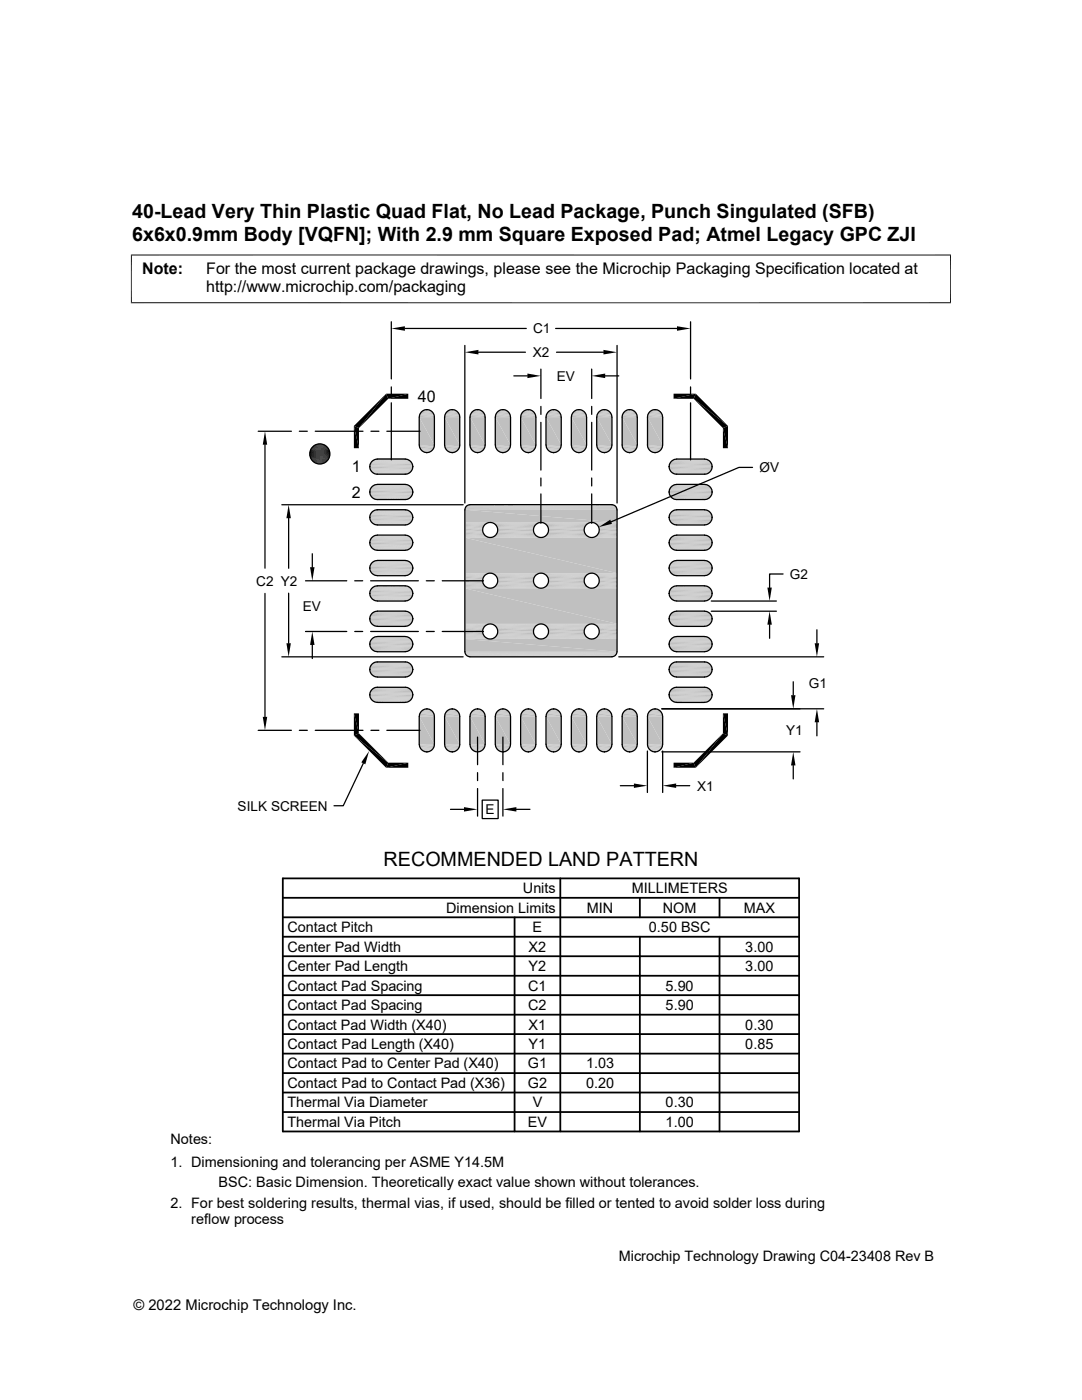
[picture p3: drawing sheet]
<svg xmlns="http://www.w3.org/2000/svg" width="216mm" height="279mm" viewBox="0 0 216 279" stroke-linecap="round" stroke-linejoin="round" font-family="sans-serif">
<defs><g id="words">
<g font-size="3.9">
<text x="26.4" y="43.5">40-Lead Very Thin Plastic Quad Flat, No Lead Package, Punch Singulated (SFB)</text>
<text x="26.4" y="48.1">6x6x0.9mm Body [VQFN]; With 2.9 mm Square Exposed Pad; Atmel Legacy GPC ZJI</text>
<text x="76.5" y="172.7">RECOMMENDED LAND PATTERN</text>
</g>
<g font-size="3.2">
<text x="28.4" y="54.7">Note:</text>
<text x="41.1" y="58.3">http://www.microchip.com/packaging</text>
<text x="41.1" y="54.7">For the most current package drawings, please see the Microchip Packaging Specification located at</text>
<text x="83.4" y="80.2">40</text>
<text x="70.2" y="94.3">1</text>
<text x="70.2" y="99.3">2</text>
</g>
<g font-size="2.9">
<text x="104.3" y="178.3">Units</text>
<text x="126" y="178.3">MILLIMETERS</text>
<text x="89" y="182.2">Dimension Limits</text>
<text x="117.1" y="182.2">MIN</text>
<text x="132.3" y="182.2">NOM</text>
<text x="148.4" y="182.2">MAX</text>
<text x="57.3" y="189.9">Center Pad Width</text>
<text x="57.3" y="186">Contact Pitch</text>
<text x="105.5" y="189.9">X2</text>
<text x="106.3" y="186">E</text>
<text x="129.5" y="186">0.50 BSC</text>
<text x="148.7" y="189.9">3.00</text>
<text x="57.3" y="193.8">Center Pad Length</text>
<text x="57.3" y="197.7">Contact Pad Spacing</text>
<text x="105.4" y="197.7">C1</text>
<text x="105.5" y="193.8">Y2</text>
<text x="132.8" y="197.7">5.90</text>
<text x="148.7" y="193.8">3.00</text>
<text x="57.3" y="201.6">Contact Pad Spacing</text>
<text x="105.4" y="201.6">C2</text>
<text x="132.8" y="201.6">5.90</text>
<text x="57.3" y="209.4">Contact Pad Length (X40)</text>
<text x="57.3" y="205.5">Contact Pad Width (X40)</text>
<text x="105.5" y="209.4">Y1</text>
<text x="105.5" y="205.5">X1</text>
<text x="148.7" y="209.4">0.85</text>
<text x="148.7" y="205.5">0.30</text>
<text x="57.3" y="213.2">Contact Pad to Center Pad (X40)</text>
<text x="105.3" y="213.2">G1</text>
<text x="116.9" y="213.2">1.03</text>
<text x="57.3" y="217.1">Contact Pad to Contact Pad (X36)</text>
<text x="57.3" y="221">Thermal Via Diameter</text>
<text x="105.3" y="217.1">G2</text>
<text x="106.3" y="221">V</text>
<text x="116.9" y="217.1">0.20</text>
<text x="132.8" y="221">0.30</text>
<text x="57.3" y="224.9">Thermal Via Pitch</text>
<text x="105.3" y="224.9">EV</text>
<text x="132.8" y="224.9">1.00</text>
<text x="34" y="228.3">Notes:</text>
<text x="34" y="232.9">1. Dimensioning and tolerancing per ASME Y14.5M</text>
<text x="43.6" y="237">BSC: Basic Dimension. Theoretically exact value shown without tolerances.</text>
<text x="34" y="241">2. For best soldering results, thermal vias, if used, should be filled or tented to avoid solder loss during</text>
<text x="38.1" y="244.3">reflow process</text>
<text x="123.5" y="251.7">Microchip Technology Drawing C04-23408 Rev B</text>
<text x="26.6" y="261.3">© 2022 Microchip Technology Inc.</text>
</g>
<g font-size="2.7">
<text x="106.3" y="71.3">X2</text>
<text x="106.4" y="66.5">C1</text>
<text x="111.1" y="76">EV</text>
<text x="151.6" y="94.2">ØV</text>
<text x="51.1" y="116.9">C2 Y2</text>
<text x="157.6" y="115.5">G2</text>
<text x="60.4" y="121.9">EV</text>
<text x="161.4" y="137.2">G1</text>
<text x="156.9" y="146.7">Y1</text>
<text x="47.4" y="161.8">SILK SCREEN</text>
<text x="139.1" y="157.8">X1</text>
<text x="96.9" y="162.5">E</text>
</g>
</g></defs>
<g fill="#c0c0c0">
<path d="M84.9 81.8h.6z"/>
<path d="M89.9 81.8h.6z"/>
<path d="M95 81.8h.6z"/>
<path d="M100.1 81.8h.5z"/>
<path d="M105.1 81.8h.6z"/>
<path d="M110.2 81.8h.6z"/>
<path d="M115.2 81.8h.6z"/>
<path d="M120.3 81.8h.6z"/>
<path d="M125.3 81.8h.6z"/>
<path d="M130.4 81.8h.6z"/>
<path d="M130.1 81.9h1.2z"/>
<path d="M130.4 81.8l.9 .1z"/>
<path d="M125.1 81.9h1.1z"/>
<path d="M125.3 81.8l.9 .1z"/>
<path d="M120 81.9h1.2z"/>
<path d="M120.3 81.8l.9 .1z"/>
<path d="M115 81.9h1.1z"/>
<path d="M115.2 81.8l.9 .1z"/>
<path d="M109.9 81.9h1.1z"/>
<path d="M110.2 81.8l.8 .1z"/>
<path d="M104.8 81.9h1.2z"/>
<path d="M105.1 81.8l.9 .1z"/>
<path d="M99.8 81.9h1.1z"/>
<path d="M100.1 81.8l.8 .1z"/>
<path d="M94.7 81.9h1.2z"/>
<path d="M95 81.8l.9 .1z"/>
<path d="M89.6 81.9h1.2z"/>
<path d="M89.9 81.8l.9 .1z"/>
<path d="M84.6 81.9h1.1z"/>
<path d="M84.9 81.8l.8 .1z"/>
<path d="M129.9 82l.2-.1 1.5 .1z"/>
<path d="M130.1 81.9h1.2l.3 .1z"/>
<path d="M124.8 82l.3-.1 1.4 .1z"/>
<path d="M125.1 81.9h1.1l.3 .1z"/>
<path d="M119.7 82l.3-.1 1.4 .1z"/>
<path d="M120 81.9h1.2l.2 .1z"/>
<path d="M114.7 82l.3-.1 1.4 .1z"/>
<path d="M115 81.9h1.1l.3 .1z"/>
<path d="M109.6 82l.3-.1 1.4 .1z"/>
<path d="M109.9 81.9h1.1l.3 .1z"/>
<path d="M104.6 82l.2-.1 1.5 .1z"/>
<path d="M104.8 81.9h1.2l.3 .1z"/>
<path d="M99.5 82l.3-.1 1.4 .1z"/>
<path d="M99.8 81.9h1.1l.3 .1z"/>
<path d="M94.4 82l.3-.1 1.4 .1z"/>
<path d="M94.7 81.9h1.2l.2 .1z"/>
<path d="M89.4 82l.2-.1 1.5 .1z"/>
<path d="M89.6 81.9h1.2l.3 .1z"/>
<path d="M84.3 82l.3-.1 1.4 .1z"/>
<path d="M84.6 81.9h1.1l.3 .1z"/>
</g>
<path d="M129.6 82.1h2.2" fill="none" stroke="#c0c0c0" stroke-width=".2"/>
<path d="M129.9 82h1.7l.2 .2z" fill="#c0c0c0"/>
<path d="M124.6 82.1h2.1" fill="none" stroke="#c0c0c0" stroke-width=".2"/>
<path d="M124.8 82h1.7l.2 .2z" fill="#c0c0c0"/>
<path d="M119.5 82.1h2.2" fill="none" stroke="#c0c0c0" stroke-width=".2"/>
<path d="M119.7 82h1.7l.3 .2z" fill="#c0c0c0"/>
<path d="M114.4 82.1h2.2" fill="none" stroke="#c0c0c0" stroke-width=".2"/>
<path d="M114.7 82h1.7l.2 .2z" fill="#c0c0c0"/>
<path d="M109.4 82.1h2.1" fill="none" stroke="#c0c0c0" stroke-width=".2"/>
<path d="M109.6 82h1.7l.2 .2z" fill="#c0c0c0"/>
<path d="M104.3 82.1h2.2" fill="none" stroke="#c0c0c0" stroke-width=".2"/>
<path d="M104.6 82h1.7l.2 .2z" fill="#c0c0c0"/>
<path d="M99.3 82.1h2.1" fill="none" stroke="#c0c0c0" stroke-width=".2"/>
<path d="M99.5 82h1.7l.2 .2z" fill="#c0c0c0"/>
<path d="M94.2 82.1h2.2" fill="none" stroke="#c0c0c0" stroke-width=".2"/>
<path d="M94.4 82h1.7l.3 .2z" fill="#c0c0c0"/>
<path d="M89.2 82.1h2.1" fill="none" stroke="#c0c0c0" stroke-width=".2"/>
<path d="M89.4 82h1.7l.2 .2z" fill="#c0c0c0"/>
<path d="M84.1 82.1h2.1" fill="none" stroke="#c0c0c0" stroke-width=".2"/>
<path d="M84.3 82h1.7l.2 .2z" fill="#c0c0c0"/>
<path d="M83.9 82.3h2.5M89 82.3h2.5M94 82.3h2.5M99.1 82.3h2.5M104.1 82.3h2.6M109.2 82.3h2.5M114.3 82.3h2.5M119.3 82.3h2.6M124.4 82.3h2.5M129.5 82.3h2.5" fill="none" stroke="#c0c0c0" stroke-width=".23"/>
<path d="M83.8 82.6h2.8M88.8 82.6h2.8M93.9 82.6h2.8M99 82.6h2.7M104 82.6h2.8M109.1 82.6h2.8M114.1 82.6h2.8M119.2 82.6h2.8M124.2 82.6h2.9M129.3 82.6h2.8" fill="none" stroke="#c0c0c0" stroke-width=".25"/>
<path d="M83.7 82.8h3M88.7 82.8h3M93.8 82.8h3M98.9 82.8h2.9M103.9 82.8h3M109 82.8h3M114 82.8h3M119.1 82.8h3M124.2 82.8h2.9M129.2 82.8h3" fill="none" stroke="#c0c0c0" stroke-width=".3"/>
<path d="M83.7 83.1h3M88.7 83.1h3M93.8 83.1h3M98.8 83.1h3.1M103.9 83.1h3M108.9 83.1h3.1M114 83.1h3.1M119.1 83.1h3M124.1 83.1h3.1M129.2 83.1h3" fill="none" stroke="#c0c0c0" stroke-width=".28"/>
<g fill="#c0c0c0">
<path d="M129.2 83.2l3 5.6h-3z"/>
<path d="M129.2 83.2h3v5.6z"/>
<path d="M124.1 83.2l3.1 5.6h-3.1z"/>
<path d="M124.1 83.2h3.1v5.6z"/>
<path d="M119.1 83.2l3 5.6h-3z"/>
<path d="M119.1 83.2h3v5.6z"/>
<path d="M114 83.2l3.1 5.6h-3.1z"/>
<path d="M114 83.2h3.1v5.6z"/>
<path d="M108.9 83.2l3.1 5.6h-3.1z"/>
<path d="M108.9 83.2h3.1v5.6z"/>
<path d="M103.9 83.2l3 5.6h-3z"/>
<path d="M103.9 83.2h3v5.6z"/>
<path d="M98.8 83.2l3.1 5.6h-3.1z"/>
<path d="M98.8 83.2h3.1v5.6z"/>
<path d="M93.8 83.2l3 5.6h-3z"/>
<path d="M93.8 83.2h3v5.6z"/>
<path d="M88.7 83.2l3 5.6h-3z"/>
<path d="M88.7 83.2h3v5.6z"/>
<path d="M83.7 83.2l3 5.6h-3z"/>
<path d="M83.7 83.2h3v5.6z"/>
</g>
<g fill="none" stroke="#c0c0c0" stroke-width=".3">
<path d="M83.7 89h3M83.7 89.3h3M88.7 89h3M88.7 89.3h3M93.8 89h3M93.8 89.3h3M98.8 89h3.1M98.9 89.3h2.9M103.9 89h3M103.9 89.3h3M108.9 89h3.1M109 89.3h3"/>
<path d="M114 89h3.1M114 89.3h3M119.1 89h3M119.1 89.3h3M124.1 89h3.1M124.2 89.3h2.9M129.2 89h3M129.2 89.3h3"/>
</g>
<path d="M83.8 89.5h2.8M88.8 89.5h2.8M93.9 89.5h2.8M99 89.5h2.7M104 89.5h2.8M109.1 89.5h2.8M114.1 89.5h2.8M119.2 89.5h2.8M124.2 89.5h2.9M129.3 89.5h2.8" fill="none" stroke="#c0c0c0" stroke-width=".25"/>
<path d="M83.9 89.8h2.5M89 89.8h2.5M94 89.8h2.5M99.1 89.8h2.5M104.1 89.8h2.6M109.2 89.8h2.5M114.3 89.8h2.5M119.3 89.8h2.6M124.4 89.8h2.5M129.5 89.8h2.5" fill="none" stroke="#c0c0c0" stroke-width=".23"/>
<path d="M129.6 89.9l2 .2h-1.7z" fill="#c0c0c0"/>
<path d="M129.6 90h2.2" fill="none" stroke="#c0c0c0" stroke-width=".2"/>
<path d="M124.6 89.9l1.9 .2h-1.7z" fill="#c0c0c0"/>
<path d="M124.6 90h2.1" fill="none" stroke="#c0c0c0" stroke-width=".2"/>
<path d="M119.5 89.9l1.9 .2h-1.7z" fill="#c0c0c0"/>
<path d="M119.5 90h2.2" fill="none" stroke="#c0c0c0" stroke-width=".2"/>
<path d="M114.4 89.9l2 .2h-1.7z" fill="#c0c0c0"/>
<path d="M114.4 90h2.2" fill="none" stroke="#c0c0c0" stroke-width=".2"/>
<path d="M109.4 89.9l1.9 .2h-1.7z" fill="#c0c0c0"/>
<path d="M109.4 90h2.1" fill="none" stroke="#c0c0c0" stroke-width=".2"/>
<path d="M104.3 89.9l2 .2h-1.7z" fill="#c0c0c0"/>
<path d="M104.3 90h2.2" fill="none" stroke="#c0c0c0" stroke-width=".2"/>
<path d="M99.3 89.9l1.9 .2h-1.7z" fill="#c0c0c0"/>
<path d="M99.3 90h2.1" fill="none" stroke="#c0c0c0" stroke-width=".2"/>
<path d="M94.2 89.9l1.9 .2h-1.7z" fill="#c0c0c0"/>
<path d="M94.2 90h2.2" fill="none" stroke="#c0c0c0" stroke-width=".2"/>
<path d="M89.2 89.9l1.9 .2h-1.7z" fill="#c0c0c0"/>
<path d="M89.2 90h2.1" fill="none" stroke="#c0c0c0" stroke-width=".2"/>
<path d="M84.1 89.9l1.9 .2h-1.7z" fill="#c0c0c0"/>
<path d="M84.1 90h2.1" fill="none" stroke="#c0c0c0" stroke-width=".2"/>
<g fill="#c0c0c0">
<path d="M129.9 90.1l1.4 .1h-1.2z"/>
<path d="M129.9 90.1h1.7l-.3 .1z"/>
<path d="M124.8 90.1l1.4 .1h-1.1z"/>
<path d="M124.8 90.1h1.7l-.3 .1z"/>
<path d="M119.7 90.1l1.5 .1h-1.2z"/>
<path d="M119.7 90.1h1.7l-.2 .1z"/>
<path d="M114.7 90.1l1.4 .1h-1.1z"/>
<path d="M114.7 90.1h1.7l-.3 .1z"/>
<path d="M109.6 90.1l1.4 .1h-1.1z"/>
<path d="M109.6 90.1h1.7l-.3 .1z"/>
<path d="M104.6 90.1l1.4 .1h-1.2z"/>
<path d="M104.6 90.1h1.7l-.3 .1z"/>
<path d="M99.5 90.1l1.4 .1h-1.1z"/>
<path d="M99.5 90.1h1.7l-.3 .1z"/>
<path d="M94.4 90.1l1.5 .1h-1.2z"/>
<path d="M94.4 90.1h1.7l-.2 .1z"/>
<path d="M89.4 90.1l1.4 .1h-1.2z"/>
<path d="M89.4 90.1h1.7l-.3 .1z"/>
<path d="M84.3 90.1l1.4 .1h-1.1z"/>
<path d="M84.3 90.1h1.7l-.3 .1z"/>
<path d="M84.9 90.3h.6z"/>
<path d="M89.9 90.3h.6z"/>
<path d="M95 90.3h.6z"/>
<path d="M100.1 90.3h.5z"/>
<path d="M105.1 90.3h.6z"/>
<path d="M110.2 90.3h.6z"/>
<path d="M115.2 90.3h.6z"/>
<path d="M120.3 90.3h.6z"/>
<path d="M125.3 90.3h.6z"/>
<path d="M130.4 90.3h.6z"/>
<path d="M130.1 90.2l.9 .1z"/>
<path d="M130.1 90.2h1.2z"/>
<path d="M125.1 90.2l.8 .1z"/>
<path d="M125.1 90.2h1.1z"/>
<path d="M120 90.2l.9 .1z"/>
<path d="M120 90.2h1.2z"/>
<path d="M115 90.2l.8 .1z"/>
<path d="M115 90.2h1.1z"/>
<path d="M109.9 90.2l.9 .1z"/>
<path d="M109.9 90.2h1.1z"/>
<path d="M104.8 90.2l.9 .1z"/>
<path d="M104.8 90.2h1.2z"/>
<path d="M99.8 90.2l.8 .1z"/>
<path d="M99.8 90.2h1.1z"/>
<path d="M94.7 90.2l.9 .1z"/>
<path d="M94.7 90.2h1.2z"/>
<path d="M89.6 90.2l.9 .1z"/>
<path d="M89.6 90.2h1.2z"/>
<path d="M84.6 90.2l.9 .1z"/>
<path d="M84.6 90.2h1.1z"/>
</g>
<g fill="none" stroke="#c0c0c0" stroke-width=".2">
<path d="M73.8 92.8h8.6M73.8 93.4h8.6M73.8 97.9h8.6M73.8 98.5h8.6M73.9 93.7h8.4M73.9 98.7h8.4M73.9 92.6h8.4M73.9 97.6h8.4M73.9 92.5h8.4M73.9 97.5h8.4M73.9 93.8h8.4M73.9 98.9h8.4"/>
<path d="M74 93.9h8.2M74 99h8.2M74 92.3h8.2M74 97.4h8.2M74 92.2h8.1M74 97.3h8.1M74 94h8.1M74 99.1h8.1M74.1 94.1h7.9M74.1 99.2h7.9M74.1 92.1h7.9M74.1 97.2h7.9"/>
<path d="M74.2 94.2h7.7M74.2 99.3h7.7M74.2 92h7.7M74.2 97.1h7.7M74.3 91.9h7.5M74.3 97h7.5M74.3 94.3h7.5M74.3 99.4h7.5M74.5 94.4h7.2M74.5 99.5h7.2M74.5 91.8h7.2M74.5 96.9h7.2"/>
<path d="M74.5 91.8h7.1M74.5 96.8h7.1M74.5 94.5h7.1M74.5 99.5h7.1M74.7 91.7h6.7M74.7 96.8h6.7M74.7 94.5h6.7M74.7 99.6h6.7M74.8 94.6h6.6M74.8 91.7h6.6M74.8 96.7h6.6M75 96.7h6.2"/>
<path d="M75 94.6h6.2M75 99.7h6.2M133.9 94.2h7.8M133.9 99.3h7.8M133.9 92.1h7.8M133.9 97.1h7.8M134 91.9h7.6M134 97h7.6M134 94.4h7.6M134 99.4h7.6M134.3 94.5h7M134.3 99.6h7"/>
<path d="M134.3 91.8h7M134.3 96.8h7M134.5 94.6h6.6M134.5 99.6h6.6M134.5 91.7h6.6M134.5 96.7h6.6M134.7 96.7h6.1M134.7 94.6h6.1M134.7 99.7h6.1M73.8 103h8.6M73.8 103.5h8.6M73.8 108h8.6"/>
<path d="M73.8 108.6h8.6M73.8 113.1h8.6M73.8 113.6h8.6M73.8 118.2h8.6M73.8 118.7h8.6M73.9 103.8h8.4M73.9 108.8h8.4M73.9 113.9h8.4M73.9 119h8.4M73.9 102.7h8.4M73.9 107.7h8.4M73.9 112.8h8.4"/>
<path d="M73.9 117.9h8.4M73.9 102.6h8.4M73.9 107.6h8.4M73.9 112.7h8.4M73.9 117.8h8.4M73.9 103.9h8.4M73.9 109h8.4M73.9 114h8.4M73.9 119.1h8.4M74 104.1h8.2M74 109.1h8.2M74 114.2h8.2"/>
<path d="M74 119.2h8.2M74 102.4h8.2M74 107.5h8.2M74 112.6h8.2M74 117.6h8.2M74 102.3h8.1M74 107.4h8.1M74 112.5h8.1M74 117.5h8.1M74 104.2h8.1M74 109.2h8.1M74 114.3h8.1"/>
<path d="M74 119.3h8.1M74.1 104.3h7.9M74.1 109.3h7.9M74.1 114.4h7.9M74.1 119.5h7.9M74.1 102.2h7.9M74.1 107.3h7.9M74.1 112.3h7.9M74.1 117.4h7.9M74.2 104.4h7.7M74.2 109.4h7.7M74.2 114.5h7.7"/>
<path d="M74.2 119.5h7.7M74.2 102.1h7.7M74.2 107.2h7.7M74.2 112.2h7.7M74.2 117.3h7.7M74.3 102h7.5M74.3 107.1h7.5M74.3 112.2h7.5M74.3 117.2h7.5M74.3 104.5h7.5M74.3 109.5h7.5M74.3 114.6h7.5"/>
<path d="M74.3 119.6h7.5M74.5 104.5h7.2M74.5 109.6h7.2M74.5 114.7h7.2M74.5 119.7h7.2M74.5 102h7.2M74.5 107h7.2M74.5 112.1h7.2M74.5 117.1h7.2M74.5 101.9h7.1M74.5 107h7.1M74.5 112h7.1"/>
<path d="M74.5 117.1h7.1M74.5 104.6h7.1M74.5 109.7h7.1M74.5 114.7h7.1M74.5 119.8h7.1M74.7 101.8h6.7M74.7 106.9h6.7M74.7 112h6.7M74.7 117h6.7M74.7 104.7h6.7M74.7 109.7h6.7M74.7 114.8h6.7"/>
<path d="M74.7 119.8h6.7M74.8 104.7h6.6M74.8 109.8h6.6M74.8 114.8h6.6M74.8 119.9h6.6M74.8 101.8h6.6M74.8 106.8h6.6M74.8 117h6.6M75 106.8h6.2M75 111.9h6.2M75 116.9h6.2M75 104.7h6.2"/>
<path d="M75 109.8h6.2M75 114.9h6.2M75 119.9h6.2M75 109.8h6.1M75 101.7h6.1M75 111.9h6.1M133.9 104.3h7.8M133.9 109.4h7.8M133.9 114.4h7.8M133.9 119.5h7.8M133.9 102.2h7.8M133.9 107.2h7.8"/>
<path d="M133.9 112.3h7.8M133.9 117.4h7.8M134 102h7.6M134 107.1h7.6M134 112.1h7.6M134 117.2h7.6M134 104.5h7.6M134 109.5h7.6M134 114.6h7.6M134 119.7h7.6M134.3 104.6h7M134.3 109.7h7"/>
<path d="M134.3 114.7h7M134.3 119.8h7M134.3 101.9h7M134.3 106.9h7M134.3 112h7M134.3 117.1h7M134.5 104.7h6.6M134.5 109.8h6.6M134.5 114.8h6.6M134.5 119.9h6.6M134.5 101.8h6.6M134.5 106.8h6.6"/>
<path d="M134.5 111.9h6.6M134.5 117h6.6M134.7 101.7h6.1M134.7 106.8h6.1M134.7 111.9h6.1M134.7 116.9h6.1M134.7 104.8h6.1M134.7 109.8h6.1M134.7 114.9h6.1M134.7 119.9h6.1M74.1 124.6h7.9M74.1 129.6h7.9"/>
<path d="M74.1 134.7h7.9M74.1 139.7h7.9M74.1 122.4h7.9M74.1 127.5h7.9M74.1 132.5h7.9M74.1 137.6h7.9M74.3 124.7h7.6M74.3 129.8h7.6M74.3 134.8h7.6M74.3 139.9h7.6M74.3 122.2h7.6M74.3 127.3h7.6"/>
<path d="M74.3 132.4h7.6M74.3 137.4h7.6M74.5 122.1h7.1M74.5 127.2h7.1M74.5 132.2h7.1M74.5 137.3h7.1M74.5 124.9h7.1M74.5 129.9h7.1M74.5 135h7.1M74.8 125h6.6M74.8 130h6.6M74.8 135.1h6.6"/>
<path d="M74.8 122h6.6M74.8 127.1h6.6M74.8 132.2h6.6M74.8 137.2h6.6M75 125h6.1M75 130.1h6.1M75 135.1h6.1M75 122h6.1M75 127h6.1M75 132.1h6.1M75 137.2h6.1M133.9 124.6h7.8"/>
<path d="M133.9 129.6h7.8M133.9 134.7h7.8M133.9 139.7h7.8M133.9 122.4h7.8M133.9 127.5h7.8M133.9 132.5h7.8M133.9 137.6h7.8M134 122.2h7.6M134 127.3h7.6M134 132.4h7.6M134 137.4h7.6M134 124.7h7.6"/>
<path d="M134 129.8h7.6M134 134.8h7.6M134 139.9h7.6M134.3 124.9h7M134.3 129.9h7M134.3 135h7M134.3 122.1h7M134.3 127.2h7M134.3 132.2h7M134.3 137.3h7M134.5 125h6.6M134.5 130h6.6"/>
<path d="M134.5 135.1h6.6M134.5 122h6.6M134.5 127.1h6.6M134.5 132.2h6.6M134.5 137.2h6.6M134.7 122h6.1M134.7 127h6.1M134.7 132.1h6.1M134.7 137.2h6.1M134.7 125h6.1M134.7 130.1h6.1M134.7 135.1h6.1"/>
<path d="M74.5 140h7.1M74.8 140.1h6.6M75 140.2h6.1M134.3 140h7M134.5 140.1h6.6M134.7 140.2h6.1"/>
</g>
<g fill="none" stroke="#c0c0c0" stroke-width=".21">
<path d="M73.8 93.5h8.6M73.8 98.6h8.6M133.7 94h8.2M133.7 99.1h8.2M133.7 92.3h8.2M133.7 97.3h8.2M73.8 118h8.6M73.8 103.7h8.6M73.8 108.7h8.6M73.8 113.8h8.6M133.7 104.1h8.2M133.7 109.2h8.2"/>
<path d="M133.7 114.2h8.2M133.7 119.3h8.2M133.7 102.4h8.2M133.7 107.4h8.2M133.7 112.5h8.2M133.7 117.6h8.2M74 122.6h8.2M74 127.7h8.2M74 132.7h8.2M74 137.8h8.2M74 124.4h8.2M74 129.4h8.2"/>
<path d="M74 134.5h8.2M74 139.5h8.2M133.7 124.4h8.2M133.7 129.4h8.2M133.7 134.5h8.2M133.7 139.5h8.2M133.7 122.6h8.2M133.7 127.7h8.2M133.7 132.7h8.2M133.7 137.8h8.2"/>
</g>
<g fill="none" stroke="#c0c0c0" stroke-width=".23">
<path d="M73.8 92.7h8.6M73.8 97.8h8.6M133.6 92.5h8.4M133.6 97.5h8.4M73.8 102.8h8.6M73.8 107.9h8.6M73.8 113h8.6M73.8 118.8h8.6M133.6 102.6h8.4M133.6 107.7h8.4M133.6 112.7h8.4M133.6 119.1h8.4"/>
<path d="M73.9 124.1h8.4M73.9 129.2h8.4M73.9 134.2h8.4M73.9 139.3h8.4M133.6 124.1h8.4M133.6 129.2h8.4M133.6 134.2h8.4M133.6 139.3h8.4"/>
</g>
<g fill="none" stroke="#c0c0c0" stroke-width=".25">
<path d="M73.8 93.3h8.6M73.8 98.3h8.6M133.5 93.3h8.6M133.5 98.3h8.6M133.5 92.7h8.6M133.5 97.8h8.6M133.5 93.5h8.6M133.5 98.6h8.6M133.6 93.8h8.4M133.6 98.8h8.4M73.8 113.2h8.6M73.8 118.3h8.6"/>
<path d="M73.8 103.4h8.6M73.8 108.4h8.6M73.8 113.5h8.6M73.8 118.6h8.6M133.5 113.2h8.6M133.5 118.3h8.6M133.5 103.4h8.6M133.5 108.4h8.6M133.5 113.5h8.6M133.5 118.6h8.6M133.5 102.8h8.6M133.5 107.9h8.6"/>
<path d="M133.5 118h8.6M133.5 103.6h8.6M133.5 108.7h8.6M133.5 113.7h8.6M133.6 117.8h8.4M133.6 103.9h8.4M133.6 108.9h8.4M133.6 114h8.4M73.8 123.4h8.6M73.8 128.4h8.6M73.8 133.5h8.6M73.8 138.5h8.6"/>
<path d="M73.8 123.1h8.6M73.8 128.2h8.6M73.8 133.2h8.6M73.8 138.3h8.6M73.8 123.9h8.6M73.8 128.9h8.6M73.8 134h8.6M73.8 139.1h8.6M73.9 122.9h8.4M73.9 127.9h8.4M73.9 133h8.4M73.9 138h8.4"/>
<path d="M133.5 123.4h8.6M133.5 128.4h8.6M133.5 133.5h8.6M133.5 138.5h8.6M133.5 123.1h8.6M133.5 128.2h8.6M133.5 133.2h8.6M133.5 138.3h8.6M133.5 123.9h8.6M133.5 128.9h8.6M133.5 134h8.6M133.5 139.1h8.6"/>
<path d="M133.6 122.9h8.4M133.6 127.9h8.4M133.6 133h8.4M133.6 138h8.4"/>
</g>
<g fill="none" stroke="#c0c0c0" stroke-width=".28">
<path d="M73.8 93h8.6M73.8 98.1h8.6M133.5 93h8.6M133.5 98.1h8.6M73.8 103.1h8.6M73.8 108.2h8.6M133.5 103.1h8.6M133.5 108.2h8.6M133.5 113h8.6M133.5 118.8h8.6M73.8 123.6h8.6M73.8 128.7h8.6"/>
<path d="M73.8 133.7h8.6M73.8 138.8h8.6M133.5 123.6h8.6M133.5 128.7h8.6M133.5 133.7h8.6M133.5 138.8h8.6"/>
</g>
<g fill="#c0c0c0">
<path d="M84.9 141.5h.6z"/>
<path d="M89.9 141.5h.6z"/>
<path d="M95 141.5h.6z"/>
<path d="M100.1 141.5h.5z"/>
<path d="M105.1 141.5h.6z"/>
<path d="M110.2 141.5h.6z"/>
<path d="M115.2 141.5h.6z"/>
<path d="M120.3 141.5h.6z"/>
<path d="M125.3 141.5h.6z"/>
<path d="M130.4 141.5h.6z"/>
<path d="M130.1 141.6h1.2z"/>
<path d="M130.4 141.5l.9 .1z"/>
<path d="M125.1 141.6h1.1z"/>
<path d="M125.3 141.5l.9 .1z"/>
<path d="M120 141.6h1.2z"/>
<path d="M120.3 141.5l.9 .1z"/>
<path d="M115 141.6h1.1z"/>
<path d="M115.2 141.5l.9 .1z"/>
<path d="M109.9 141.6h1.1z"/>
<path d="M110.2 141.5l.8 .1z"/>
<path d="M104.8 141.6h1.2z"/>
<path d="M105.1 141.5l.9 .1z"/>
<path d="M99.8 141.6h1.1z"/>
<path d="M100.1 141.5l.8 .1z"/>
<path d="M94.7 141.6h1.2z"/>
<path d="M95 141.5l.9 .1z"/>
<path d="M89.6 141.6h1.2z"/>
<path d="M89.9 141.5l.9 .1z"/>
<path d="M84.6 141.6h1.1z"/>
<path d="M84.9 141.5l.8 .1z"/>
<path d="M129.9 141.7l.2-.1 1.5 .1z"/>
<path d="M130.1 141.6h1.2l.3 .1z"/>
<path d="M124.8 141.7l.3-.1 1.4 .1z"/>
<path d="M125.1 141.6h1.1l.3 .1z"/>
<path d="M119.7 141.7l.3-.1 1.4 .1z"/>
<path d="M120 141.6h1.2l.2 .1z"/>
<path d="M114.7 141.7l.3-.1 1.4 .1z"/>
<path d="M115 141.6h1.1l.3 .1z"/>
<path d="M109.6 141.7l.3-.1 1.4 .1z"/>
<path d="M109.9 141.6h1.1l.3 .1z"/>
<path d="M104.6 141.7l.2-.1 1.5 .1z"/>
<path d="M104.8 141.6h1.2l.3 .1z"/>
<path d="M99.5 141.7l.3-.1 1.4 .1z"/>
<path d="M99.8 141.6h1.1l.3 .1z"/>
<path d="M94.4 141.7l.3-.1 1.4 .1z"/>
<path d="M94.7 141.6h1.2l.2 .1z"/>
<path d="M89.4 141.7l.2-.1 1.5 .1z"/>
<path d="M89.6 141.6h1.2l.3 .1z"/>
<path d="M84.3 141.7l.3-.1 1.4 .1z"/>
<path d="M84.6 141.6h1.1l.3 .1z"/>
</g>
<path d="M129.6 141.8h2.2" fill="none" stroke="#c0c0c0" stroke-width=".2"/>
<path d="M129.9 141.7h1.7l.2 .2z" fill="#c0c0c0"/>
<path d="M124.6 141.8h2.1" fill="none" stroke="#c0c0c0" stroke-width=".2"/>
<path d="M124.8 141.7h1.7l.2 .2z" fill="#c0c0c0"/>
<path d="M119.5 141.8h2.2" fill="none" stroke="#c0c0c0" stroke-width=".2"/>
<path d="M119.7 141.7h1.7l.3 .2z" fill="#c0c0c0"/>
<path d="M114.4 141.8h2.2" fill="none" stroke="#c0c0c0" stroke-width=".2"/>
<path d="M114.7 141.7h1.7l.2 .2z" fill="#c0c0c0"/>
<path d="M109.4 141.8h2.1" fill="none" stroke="#c0c0c0" stroke-width=".2"/>
<path d="M109.6 141.7h1.7l.2 .2z" fill="#c0c0c0"/>
<path d="M104.3 141.8h2.2" fill="none" stroke="#c0c0c0" stroke-width=".2"/>
<path d="M104.6 141.7h1.7l.2 .2z" fill="#c0c0c0"/>
<path d="M99.3 141.8h2.1" fill="none" stroke="#c0c0c0" stroke-width=".2"/>
<path d="M99.5 141.7h1.7l.2 .2z" fill="#c0c0c0"/>
<path d="M94.2 141.8h2.2" fill="none" stroke="#c0c0c0" stroke-width=".2"/>
<path d="M94.4 141.7h1.7l.3 .2z" fill="#c0c0c0"/>
<path d="M89.2 141.8h2.1" fill="none" stroke="#c0c0c0" stroke-width=".2"/>
<path d="M89.4 141.7h1.7l.2 .2z" fill="#c0c0c0"/>
<path d="M84.1 141.8h2.1" fill="none" stroke="#c0c0c0" stroke-width=".2"/>
<path d="M84.3 141.7h1.7l.2 .2z" fill="#c0c0c0"/>
<path d="M83.9 142h2.5M89 142h2.5M94 142h2.5M99.1 142h2.5M104.1 142h2.6M109.2 142h2.5M114.3 142h2.5M119.3 142h2.6M124.4 142h2.5M129.5 142h2.5" fill="none" stroke="#c0c0c0" stroke-width=".23"/>
<path d="M83.8 142.3h2.8M88.8 142.3h2.8M93.9 142.3h2.8M99 142.3h2.7M104 142.3h2.8M109.1 142.3h2.8M114.1 142.3h2.8M119.2 142.3h2.8M124.2 142.3h2.9M129.3 142.3h2.8" fill="none" stroke="#c0c0c0" stroke-width=".25"/>
<g fill="none" stroke="#c0c0c0" stroke-width=".3">
<path d="M83.7 142.8h3M83.7 142.5h3M88.7 142.8h3M88.7 142.5h3M93.8 142.8h3M93.8 142.5h3M98.8 142.8h3.1M98.9 142.5h2.9M103.9 142.8h3M103.9 142.5h3M108.9 142.8h3.1M109 142.5h3"/>
<path d="M114 142.8h3.1M114 142.5h3M119.1 142.8h3M119.1 142.5h3M124.1 142.8h3.1M124.2 142.5h2.9M129.2 142.8h3M129.2 142.5h3"/>
</g>
<g fill="#c0c0c0">
<path d="M129.2 143l3 5.5h-3z"/>
<path d="M129.2 143h3v5.5z"/>
<path d="M124.1 143l3.1 5.5h-3.1z"/>
<path d="M124.1 143h3.1v5.5z"/>
<path d="M119.1 143l3 5.5h-3z"/>
<path d="M119.1 143h3v5.5z"/>
<path d="M114 143l3.1 5.5h-3.1z"/>
<path d="M114 143h3.1v5.5z"/>
<path d="M108.9 143l3.1 5.5h-3.1z"/>
<path d="M108.9 143h3.1v5.5z"/>
<path d="M103.9 143l3 5.5h-3z"/>
<path d="M103.9 143h3v5.5z"/>
<path d="M98.8 143l3.1 5.5h-3.1z"/>
<path d="M98.8 143h3.1v5.5z"/>
<path d="M93.8 143l3 5.5h-3z"/>
<path d="M93.8 143h3v5.5z"/>
<path d="M88.7 143l3 5.5h-3z"/>
<path d="M88.7 143h3v5.5z"/>
<path d="M83.7 143l3 5.5h-3z"/>
<path d="M83.7 143h3v5.5z"/>
</g>
<path d="M83.7 148.7h3M88.7 148.7h3M93.8 148.7h3M98.8 148.7h3.1M103.9 148.7h3M108.9 148.7h3.1M114 148.7h3.1M119.1 148.7h3M124.1 148.7h3.1M129.2 148.7h3" fill="none" stroke="#c0c0c0" stroke-width=".28"/>
<path d="M83.7 149h3M88.7 149h3M93.8 149h3M98.9 149h2.9M103.9 149h3M109 149h3M114 149h3M119.1 149h3M124.2 149h2.9M129.2 149h3" fill="none" stroke="#c0c0c0" stroke-width=".3"/>
<path d="M83.8 149.2h2.8M88.8 149.2h2.8M93.9 149.2h2.8M99 149.2h2.7M104 149.2h2.8M109.1 149.2h2.8M114.1 149.2h2.8M119.2 149.2h2.8M124.2 149.2h2.9M129.3 149.2h2.8" fill="none" stroke="#c0c0c0" stroke-width=".25"/>
<path d="M83.9 149.5h2.5M89 149.5h2.5M94 149.5h2.5M99.1 149.5h2.5M104.1 149.5h2.6M109.2 149.5h2.5M114.3 149.5h2.5M119.3 149.5h2.6M124.4 149.5h2.5M129.5 149.5h2.5" fill="none" stroke="#c0c0c0" stroke-width=".23"/>
<path d="M129.6 149.6l2 .2h-1.7z" fill="#c0c0c0"/>
<path d="M129.6 149.7h2.2" fill="none" stroke="#c0c0c0" stroke-width=".2"/>
<path d="M124.6 149.6l1.9 .2h-1.7z" fill="#c0c0c0"/>
<path d="M124.6 149.7h2.1" fill="none" stroke="#c0c0c0" stroke-width=".2"/>
<path d="M119.5 149.6l1.9 .2h-1.7z" fill="#c0c0c0"/>
<path d="M119.5 149.7h2.2" fill="none" stroke="#c0c0c0" stroke-width=".2"/>
<path d="M114.4 149.6l2 .2h-1.7z" fill="#c0c0c0"/>
<path d="M114.4 149.7h2.2" fill="none" stroke="#c0c0c0" stroke-width=".2"/>
<path d="M109.4 149.6l1.9 .2h-1.7z" fill="#c0c0c0"/>
<path d="M109.4 149.7h2.1" fill="none" stroke="#c0c0c0" stroke-width=".2"/>
<path d="M104.3 149.6l2 .2h-1.7z" fill="#c0c0c0"/>
<path d="M104.3 149.7h2.2" fill="none" stroke="#c0c0c0" stroke-width=".2"/>
<path d="M99.3 149.6l1.9 .2h-1.7z" fill="#c0c0c0"/>
<path d="M99.3 149.7h2.1" fill="none" stroke="#c0c0c0" stroke-width=".2"/>
<path d="M94.2 149.6l1.9 .2h-1.7z" fill="#c0c0c0"/>
<path d="M94.2 149.7h2.2" fill="none" stroke="#c0c0c0" stroke-width=".2"/>
<path d="M89.2 149.6l1.9 .2h-1.7z" fill="#c0c0c0"/>
<path d="M89.2 149.7h2.1" fill="none" stroke="#c0c0c0" stroke-width=".2"/>
<path d="M84.1 149.6l1.9 .2h-1.7z" fill="#c0c0c0"/>
<path d="M84.1 149.7h2.1" fill="none" stroke="#c0c0c0" stroke-width=".2"/>
<g fill="#c0c0c0">
<path d="M129.9 149.8l1.4 .1h-1.2z"/>
<path d="M129.9 149.8h1.7l-.3 .1z"/>
<path d="M124.8 149.8l1.4 .1h-1.1z"/>
<path d="M124.8 149.8h1.7l-.3 .1z"/>
<path d="M119.7 149.8l1.5 .1h-1.2z"/>
<path d="M119.7 149.8h1.7l-.2 .1z"/>
<path d="M114.7 149.8l1.4 .1h-1.1z"/>
<path d="M114.7 149.8h1.7l-.3 .1z"/>
<path d="M109.6 149.8l1.4 .1h-1.1z"/>
<path d="M109.6 149.8h1.7l-.3 .1z"/>
<path d="M104.6 149.8l1.4 .1h-1.2z"/>
<path d="M104.6 149.8h1.7l-.3 .1z"/>
<path d="M99.5 149.8l1.4 .1h-1.1z"/>
<path d="M99.5 149.8h1.7l-.3 .1z"/>
<path d="M94.4 149.8l1.5 .1h-1.2z"/>
<path d="M94.4 149.8h1.7l-.2 .1z"/>
<path d="M89.4 149.8l1.4 .1h-1.2z"/>
<path d="M89.4 149.8h1.7l-.3 .1z"/>
<path d="M84.3 149.8l1.4 .1h-1.1z"/>
<path d="M84.3 149.8h1.7l-.3 .1z"/>
<path d="M84.9 150h.6z"/>
<path d="M89.9 150h.6z"/>
<path d="M95 150h.6z"/>
<path d="M100.1 150h.5z"/>
<path d="M105.1 150h.6z"/>
<path d="M110.2 150h.6z"/>
<path d="M115.2 150h.6z"/>
<path d="M120.3 150h.6z"/>
<path d="M125.3 150h.6z"/>
<path d="M130.4 150h.6z"/>
<path d="M130.1 149.9l.9 .1z"/>
<path d="M130.1 149.9h1.2z"/>
<path d="M125.1 149.9l.8 .1z"/>
<path d="M125.1 149.9h1.1z"/>
<path d="M120 149.9l.9 .1z"/>
<path d="M120 149.9h1.2z"/>
<path d="M115 149.9l.8 .1z"/>
<path d="M115 149.9h1.1z"/>
<path d="M109.9 149.9l.9 .1z"/>
<path d="M109.9 149.9h1.1z"/>
<path d="M104.8 149.9l.9 .1z"/>
<path d="M104.8 149.9h1.2z"/>
<path d="M99.8 149.9l.8 .1z"/>
<path d="M99.8 149.9h1.1z"/>
<path d="M94.7 149.9l.9 .1z"/>
<path d="M94.7 149.9h1.2z"/>
<path d="M89.6 149.9l.9 .1z"/>
<path d="M89.6 149.9h1.2z"/>
<path d="M84.6 149.9l.9 .1z"/>
<path d="M84.6 149.9h1.1z"/>
</g>
<path d="M92.8 101.6h30.3M92.8 101.5h30.3M92.8 101.3h30.3M92.9 101.1h30.1M93 101h29.9M93.1 100.9h29.7M93.3 100.8h29.3M93.4 100.8h29M93.6 100.7h28.7" fill="none" stroke="#c0c0c0" stroke-width=".2"/>
<g fill="#c0c0c0">
<path d="M92.8 101.7l30.3 2.6h-30.3z"/>
<path d="M92.8 101.7h30.3v2.6z"/>
</g>
<g fill="none" stroke="#c0c0c0" stroke-width=".2">
<path d="M92.8 104.3h4.9M92.8 104.4h4.6M92.8 104.5h4.3M92.8 104.7h4.1M92.8 106.9h4.1M92.8 107.1h4.3M92.8 107.2h4.6M92.8 107.3h4.9M98 107.3h9.8M98 104.3h9.8M98.2 104.4h9.3M98.2 107.2h9.3"/>
<path d="M98.5 104.5h8.8M98.5 107.1h8.8M98.7 104.7h8.3M98.7 106.9h8.3M108.1 104.3h9.8M108.1 107.3h9.8M108.4 107.2h9.2M108.4 104.4h9.2M108.6 104.5h8.8M108.6 107.1h8.8M108.9 104.7h8.2M108.9 106.9h8.2"/>
<path d="M118.2 107.3h4.9M118.2 104.3h4.9M118.5 107.2h4.6M118.5 104.4h4.6M118.7 104.5h4.4M118.7 107.1h4.4M119 106.9h4.1M119 104.7h4.1"/>
</g>
<path d="M92.8 104.9h3.9M92.8 105.1h3.7M92.8 106.7h3.9M98.9 104.9h7.9M98.9 106.7h7.9M99.1 105.1h7.6M109.1 104.9h7.8M109.1 106.7h7.8M109.2 105.1h7.6M119.2 104.9h3.9M119.2 106.7h3.9M119.4 105.1h3.7" fill="none" stroke="#c0c0c0" stroke-width=".23"/>
<path d="M92.8 105.4h3.6M92.8 105.6h3.5M99.2 105.4h7.3M99.3 105.6h7.1M109.3 105.4h7.3M109.4 105.6h7.2M119.5 105.4h3.6M119.5 105.6h3.6" fill="none" stroke="#c0c0c0" stroke-width=".28"/>
<path d="M92.8 105.9h3.5M99.3 105.9h7.1M109.4 105.9h7.2M119.5 105.9h3.6" fill="none" stroke="#c0c0c0" stroke-width=".3"/>
<path d="M92.8 106.2h3.6M92.8 106.4h3.7M99.1 106.4h7.6M99.2 106.2h7.3M109.2 106.4h7.6M109.3 106.2h7.3M119.4 106.4h3.7M119.5 106.2h3.6" fill="none" stroke="#c0c0c0" stroke-width=".25"/>
<g fill="#c0c0c0">
<path d="M92.8 107.3l30.3 7.1h-30.3z"/>
<path d="M92.8 107.3h30.3v7.1z"/>
</g>
<g fill="none" stroke="#c0c0c0" stroke-width=".2">
<path d="M92.8 114.4h4.9M92.8 114.5h4.6M92.8 114.6h4.3M92.8 114.8h4.1M92.8 117h4.1M92.8 117.2h4.3M92.8 117.3h4.6M92.8 117.4h4.9M98 117.4h9.8M98 114.4h9.8M98.2 114.5h9.3M98.2 117.3h9.3"/>
<path d="M98.5 114.6h8.8M98.5 117.2h8.8M98.7 114.8h8.3M98.7 117h8.3M108.1 114.4h9.8M108.1 117.4h9.8M108.4 117.3h9.2M108.4 114.5h9.2M108.6 114.6h8.8M108.6 117.2h8.8M108.9 114.8h8.2M108.9 117h8.2"/>
<path d="M118.2 117.4h4.9M118.2 114.4h4.9M118.5 117.3h4.6M118.5 114.5h4.6M118.7 114.6h4.4M118.7 117.2h4.4M119 117h4.1M119 114.8h4.1"/>
</g>
<path d="M92.8 115h3.9M92.8 116.8h3.9M98.9 115h7.9M98.9 116.8h7.9M109.1 115h7.8M109.1 116.8h7.8M119.2 115h3.9M119.2 116.8h3.9" fill="none" stroke="#c0c0c0" stroke-width=".23"/>
<g fill="none" stroke="#c0c0c0" stroke-width=".25">
<path d="M92.8 115.2h3.7M92.8 115.5h3.6M92.8 116.3h3.6M92.8 116.6h3.7M99.1 116.6h7.6M99.1 115.2h7.6M99.2 116.3h7.3M99.2 115.5h7.3M109.2 116.6h7.6M109.2 115.2h7.6M109.3 115.5h7.3M109.3 116.3h7.3"/>
<path d="M119.4 115.2h3.7M119.4 116.6h3.7M119.5 116.3h3.6M119.5 115.5h3.6"/>
</g>
<path d="M92.8 115.7h3.5M99.3 115.7h7.1M109.4 115.7h7.2M119.5 115.7h3.6" fill="none" stroke="#c0c0c0" stroke-width=".28"/>
<path d="M92.8 116h3.5M99.3 116h7.1M109.4 116h7.2M119.5 116h3.6" fill="none" stroke="#c0c0c0" stroke-width=".3"/>
<g fill="#c0c0c0">
<path d="M92.8 117.4l30.3 7.1h-30.3z"/>
<path d="M92.8 117.4h30.3v7.1z"/>
</g>
<g fill="none" stroke="#c0c0c0" stroke-width=".2">
<path d="M92.8 124.5h4.9M92.8 124.6h4.6M92.8 124.7h4.3M92.8 124.9h4.1M92.8 127.1h4.1M92.8 127.3h4.3M92.8 127.4h4.6M92.8 127.5h4.9M98 127.5h9.8M98 124.5h9.8M98.2 124.6h9.3M98.2 127.4h9.3"/>
<path d="M98.5 124.7h8.8M98.5 127.3h8.8M98.7 124.9h8.3M98.7 127.1h8.3M108.1 124.5h9.8M108.1 127.5h9.8M108.4 127.4h9.2M108.4 124.6h9.2M108.6 124.7h8.8M108.6 127.3h8.8M108.9 124.9h8.2M108.9 127.1h8.2"/>
<path d="M118.2 127.5h4.9M118.2 124.5h4.9M118.5 127.4h4.6M118.5 124.6h4.6M118.7 124.7h4.4M118.7 127.3h4.4M119 127.1h4.1M119 124.9h4.1"/>
</g>
<path d="M92.8 125.1h3.9M92.8 126.7h3.7M92.8 126.9h3.9M98.9 125.1h7.9M98.9 126.9h7.9M99.1 126.7h7.6M109.1 125.1h7.8M109.1 126.9h7.8M109.2 126.7h7.6M119.2 125.1h3.9M119.2 126.9h3.9M119.4 126.7h3.7" fill="none" stroke="#c0c0c0" stroke-width=".23"/>
<path d="M92.8 125.3h3.7M92.8 125.6h3.6M99.1 125.3h7.6M99.2 125.6h7.3M109.2 125.3h7.6M109.3 125.6h7.3M119.4 125.3h3.7M119.5 125.6h3.6" fill="none" stroke="#c0c0c0" stroke-width=".25"/>
<path d="M92.8 125.9h3.5M99.3 125.9h7.1M109.4 125.9h7.2M119.5 125.9h3.6" fill="none" stroke="#c0c0c0" stroke-width=".3"/>
<path d="M92.8 126.2h3.5M92.8 126.4h3.6M99.2 126.4h7.3M99.3 126.2h7.1M109.3 126.4h7.3M109.4 126.2h7.2M119.5 126.4h3.6M119.5 126.2h3.6" fill="none" stroke="#c0c0c0" stroke-width=".28"/>
<g fill="#c0c0c0">
<path d="M92.8 127.5l30.3 2.6h-30.3z"/>
<path d="M92.8 127.5h30.3v2.6z"/>
</g>
<g fill="none" stroke="#c0c0c0" stroke-width=".2">
<path d="M92.8 130.2h30.3M92.8 130.3h30.3M92.8 130.4h30.3M92.8 130.5h30.2M92.9 130.6h30.1M92.9 130.7h30M93 130.8h29.9M93 130.8h29.8M93.1 130.9h29.7M93.2 130.9h29.5M93.4 131h29.1M93.4 131h29"/>
<path d="M93.6 131.1h28.7"/>
</g>
<g fill="none" stroke="#000" stroke-width=".25">
<path d="M78.1 64.2v11.4M78.1 77.2v1.6M80.8 65.6h24.2M92.8 68.9v31.5M95.5 70.3h9.3M102.5 75h2.7M107.9 73.7v5.8M110.9 65.6h24.2M111 70.3h9.4M118.1 73.7v5.8M120.8 75h2.7M123.1 68.9v31.5"/>
<path d="M137.8 64.2v11.4M137.8 77.2v1.6M51.5 86.1h6.6M52.9 88.8v24.6M59.7 86.1h1.6M62.9 86.1h9.5M73.8 98.2a1.56 1.56 0 0 1 1.5-1.5h5.6a1.52 1.52 0 0 1 1.5 1.5M73.8 93.1a1.52 1.52 0 0 0 1.5 1.5h5.6a1.52 1.52 0 0 0 1.5-1.5M73.8 98.2h.1M73.8 93.1h.1M74 86.1h1.6M75.3 91.6h5.6"/>
<path d="M75.3 91.6a1.52 1.52 0 0 0-1.5 1.5M77.2 86.1h6.6M78.1 80.4v11.4M80.9 91.6a1.52 1.52 0 0 1 1.5 1.5M82.4 98.2a1.52 1.52 0 0 1-1.5 1.5h-5.6a1.52 1.52 0 0 1-1.5-1.5M82.4 98.2h.1M82.4 93.1h.1M85.2 81.7a1.52 1.52 0 0 1 1.5 1.5v5.6a1.52 1.52 0 0 1-1.5 1.5M85.2 81.7a1.52 1.52 0 0 0-1.5 1.5v5.6a1.56 1.56 0 0 0 1.5 1.5M85.2 90.3h.1M85.2 81.7h.1M88.7 83.2v5.6"/>
<path d="M88.7 88.8a1.52 1.52 0 0 0 1.5 1.5M90.2 81.7a1.52 1.52 0 0 0-1.5 1.5M90.2 90.3h.1M90.2 81.7h.1M90.2 81.7a1.52 1.52 0 0 1 1.5 1.5v5.6a1.52 1.52 0 0 1-1.5 1.5M95.3 81.7a1.52 1.52 0 0 0-1.5 1.5v5.6a1.56 1.56 0 0 0 1.5 1.5M95.3 90.3h.1M95.3 81.7h.1M95.3 81.7a1.52 1.52 0 0 1 1.5 1.5M96.8 88.8a1.52 1.52 0 0 1-1.5 1.5M96.8 83.2v5.6M98.8 83.2v5.6"/>
<path d="M98.8 88.8a1.52 1.52 0 0 0 1.6 1.5M100.4 81.7a1.52 1.52 0 0 0-1.6 1.5M100.4 90.3h.1M100.4 81.7h.1M100.4 81.7a1.56 1.56 0 0 1 1.5 1.5v5.6a1.52 1.52 0 0 1-1.5 1.5M105.4 81.7a1.52 1.52 0 0 0-1.5 1.5v5.6a1.56 1.56 0 0 0 1.5 1.5M105.4 90.3h.1M105.4 81.7h.1M105.4 81.7a1.52 1.52 0 0 1 1.5 1.5M106.9 88.8a1.52 1.52 0 0 1-1.5 1.5M106.9 83.2v5.6M107.9 81.1v1.6"/>
<path d="M107.9 84.3v9.5M107.9 95.4v1.6M107.9 98.6v5.8M110.5 81.7a1.56 1.56 0 0 1 1.5 1.5v5.6a1.52 1.52 0 0 1-1.5 1.5M110.5 81.7a1.52 1.52 0 0 0-1.5 1.5l-.1 5.6a1.56 1.56 0 0 0 1.6 1.5M110.5 90.3h.1M110.5 81.7h.1M114 83.2v5.6M114 88.8a1.52 1.52 0 0 0 1.5 1.5M115.5 81.7a1.56 1.56 0 0 1 1.6 1.5l-.1 5.6a1.52 1.52 0 0 1-1.5 1.5M115.5 81.7a1.52 1.52 0 0 0-1.5 1.5M115.5 90.3h.1"/>
<path d="M115.5 81.7h.1M118.1 81.1v1.6M118.1 84.3v9.5M118.1 95.4v1.6M118.1 98.6v5.8M120.6 81.7a1.52 1.52 0 0 1 1.5 1.5M120.6 81.7a1.52 1.52 0 0 0-1.5 1.5v5.6a1.56 1.56 0 0 0 1.5 1.5M120.6 90.3h.1M120.6 81.7h.1M122.1 88.8a1.52 1.52 0 0 1-1.5 1.5M122.1 83.2v5.6M125.6 81.7a1.52 1.52 0 0 0-1.5 1.5v5.6a1.52 1.52 0 0 0 1.5 1.5"/>
<path d="M125.6 90.3h.1M125.6 81.7h.1M125.6 81.7a1.56 1.56 0 0 1 1.6 1.5l-.1 5.6a1.52 1.52 0 0 1-1.5 1.5M130.7 81.7a1.52 1.52 0 0 0-1.5 1.5v5.6a1.52 1.52 0 0 0 1.5 1.5M130.7 90.3h.1M130.7 81.7h.1M130.7 81.7a1.52 1.52 0 0 1 1.5 1.5M132.2 88.8a1.52 1.52 0 0 1-1.5 1.5M132.2 83.2v5.6M133.5 98.2h.1M133.5 93.1h.1M133.5 98.2a1.56 1.56 0 0 1 1.5-1.5h5.6a1.52 1.52 0 0 1 1.5 1.5"/>
<path d="M133.5 93.1a1.52 1.52 0 0 0 1.5 1.5h5.6a1.52 1.52 0 0 0 1.5-1.5M135 91.6h5.6M135 91.6a1.52 1.52 0 0 0-1.5 1.5M137.8 80.4v11.4M140.6 91.6a1.52 1.52 0 0 1 1.5 1.5M142.1 98.2a1.52 1.52 0 0 1-1.5 1.5h-5.6a1.52 1.52 0 0 1-1.5-1.5M142.1 98.2h.1M142.1 93.1h.1M150.2 93.3h-2.8l-25.5 10.8M52.9 118.4v24.7M56.2 100.7h36.2M57.6 103.4v10"/>
<path d="M57.6 118.4v10M61 115.9h8.2M62.3 110.5v2.7M70.8 115.9h1.6M73.8 103.3a1.52 1.52 0 0 0 1.5 1.5h5.6a1.56 1.56 0 0 0 1.5-1.5M73.8 108.3a1.52 1.52 0 0 0 1.5 1.5M73.8 113.4a1.52 1.52 0 0 0 1.5 1.5h5.6a1.56 1.56 0 0 0 1.5-1.5M73.8 118.4a1.52 1.52 0 0 0 1.5 1.5M73.8 118.4h.1M73.8 113.4h.1M73.8 108.3h.1M73.8 103.3h.1"/>
<path d="M74 115.9h9.5M75.3 116.9h5.6M75.3 101.7h5.6M75.3 101.7a1.52 1.52 0 0 0-1.5 1.6M75.3 116.9a1.52 1.52 0 0 0-1.5 1.5M75.3 120h5.6M75.3 109.8h5.6M80.9 101.7a1.52 1.52 0 0 1 1.5 1.6M80.9 116.9a1.52 1.52 0 0 1 1.5 1.5M82.4 108.3a1.52 1.52 0 0 1-1.5 1.5M82.4 118.4a1.52 1.52 0 0 1-1.5 1.5M82.4 108.3a1.52 1.52 0 0 0-1.5-1.5h-5.6a1.56 1.56 0 0 0-1.5 1.5"/>
<path d="M82.4 113.4a1.52 1.52 0 0 0-1.5-1.5l-5.6-.1a1.56 1.56 0 0 0-1.5 1.6M82.4 118.4h.1M82.4 113.4h.1M82.4 108.3h.1M82.4 103.3h.1M85.1 115.9h1.6M88.2 115.9h8.3M92.8 101.7v28.4M92.8 101.7a1.05 1.05 0 0 1 1-1h28.3a1.05 1.05 0 0 1 1 1v28.4a1.01 1.01 0 0 1-1 1M133.5 118.4h.1M133.5 113.4h.1M133.5 108.3h.1"/>
<path d="M133.5 103.3h.1M133.5 118.4a1.52 1.52 0 0 0 1.5 1.5M133.5 113.4a1.52 1.52 0 0 0 1.5 1.5h5.6a1.56 1.56 0 0 0 1.5-1.5M133.5 108.3a1.52 1.52 0 0 0 1.5 1.5M133.5 103.3a1.52 1.52 0 0 0 1.5 1.5h5.6a1.56 1.56 0 0 0 1.5-1.5M135 116.9h5.6M135 101.7h5.6M135 116.9a1.52 1.52 0 0 0-1.5 1.5M135 101.7a1.52 1.52 0 0 0-1.5 1.6M135 120h5.6M135 109.8h5.6M140.6 116.9a1.52 1.52 0 0 1 1.5 1.5"/>
<path d="M140.6 101.7a1.52 1.52 0 0 1 1.5 1.6M141.9 120h13M142.1 118.4a1.52 1.52 0 0 1-1.5 1.5M142.1 108.3a1.52 1.52 0 0 1-1.5 1.5M142.1 113.4a1.52 1.52 0 0 0-1.5-1.5l-5.6-.1a1.56 1.56 0 0 0-1.5 1.6M142.1 108.3a1.52 1.52 0 0 0-1.5-1.5h-5.6a1.56 1.56 0 0 0-1.5 1.5M142.1 118.4h.1M142.1 113.4h.1M142.1 108.3h.1M142.1 103.3h.1M156.3 114.6h-2.7v2.7M56.2 131.1h36.2"/>
<path d="M61 126h8.2M62.3 128.7v2.7M70.8 126h1.6M73.8 123.5a1.56 1.56 0 0 1 1.5-1.5h5.6a1.52 1.52 0 0 1 1.5 1.5M73.8 133.6a1.52 1.52 0 0 1 1.5-1.5h5.6a1.52 1.52 0 0 1 1.5 1.5M73.8 138.7a1.52 1.52 0 0 1 1.5-1.5h5.6a1.52 1.52 0 0 1 1.5 1.5M73.8 128.5a1.52 1.52 0 0 0 1.5 1.5l5.6 .1a1.56 1.56 0 0 0 1.5-1.6M73.8 133.6a1.52 1.52 0 0 0 1.5 1.5M73.8 138.7a1.52 1.52 0 0 0 1.5 1.5h5.6a1.56 1.56 0 0 0 1.5-1.5M73.8 138.7h.1M73.8 133.6h.1M73.8 128.5h.1"/>
<path d="M73.8 123.5h.1M74 126h9.5M75.3 127h5.6M75.3 127a1.52 1.52 0 0 0-1.5 1.5M75.3 135.1h5.6M80.9 127a1.52 1.52 0 0 1 1.5 1.5M82.4 123.5a1.56 1.56 0 0 1-1.5 1.5h-5.6a1.52 1.52 0 0 1-1.5-1.5M82.4 133.6a1.52 1.52 0 0 1-1.5 1.5M82.4 138.7h.1M82.4 133.6h.1M82.4 128.5h.1M82.4 123.5h.1"/>
<path d="M85.1 126h1.6M88.2 126h8.3M92.8 130.1a1.01 1.01 0 0 0 1 1M93.8 131.1h28.3M123.5 131.1h40.9M133.5 138.7h.1M133.5 133.6h.1M133.5 128.5h.1M133.5 123.5h.1M133.5 138.7a1.52 1.52 0 0 1 1.5-1.5h5.6a1.52 1.52 0 0 1 1.5 1.5M133.5 133.6a1.52 1.52 0 0 1 1.5-1.5h5.6a1.52 1.52 0 0 1 1.5 1.5M133.5 123.5a1.56 1.56 0 0 1 1.5-1.5h5.6a1.52 1.52 0 0 1 1.5 1.5"/>
<path d="M133.5 138.7a1.52 1.52 0 0 0 1.5 1.5h5.6a1.56 1.56 0 0 0 1.5-1.5M133.5 133.6a1.52 1.52 0 0 0 1.5 1.5M133.5 128.5a1.52 1.52 0 0 0 1.5 1.5l5.6 .1a1.56 1.56 0 0 0 1.5-1.6M135 127h5.6M135 127a1.52 1.52 0 0 0-1.5 1.5M135 135.1h5.6M140.6 127a1.52 1.52 0 0 1 1.5 1.5M141.9 122h13M142.1 133.6a1.52 1.52 0 0 1-1.5 1.5M142.1 123.5a1.56 1.56 0 0 1-1.5 1.5h-5.6a1.52 1.52 0 0 1-1.5-1.5M142.1 138.7h.1M142.1 133.6h.1"/>
<path d="M142.1 128.5h.1M142.1 123.5h.1M153.6 124.7v2.7M158.3 136.1v2.6M163 125.7v2.7M51.5 145.8h6.6M59.7 145.8h1.6M62.9 145.8h9.5M72.5 152.3l-4 8.5h-1.8M74 145.8h1.6M77.2 145.8h6.6M85.2 141.5a1.52 1.52 0 0 1 1.5 1.5v5.5a1.52 1.52 0 0 1-1.5 1.6"/>
<path d="M85.2 141.5a1.52 1.52 0 0 0-1.5 1.5v5.5a1.56 1.56 0 0 0 1.5 1.6M85.2 141.5h.1M85.2 150.1h.1M88.7 143v5.5M88.7 148.5a1.52 1.52 0 0 0 1.5 1.6M90.2 141.5a1.52 1.52 0 0 0-1.5 1.5M90.2 141.5h.1M90.2 150.1h.1M90.2 141.5a1.52 1.52 0 0 1 1.5 1.5v5.5a1.52 1.52 0 0 1-1.5 1.6M95.3 141.5a1.52 1.52 0 0 0-1.5 1.5v5.5a1.56 1.56 0 0 0 1.5 1.6M95.3 141.5h.1M95.3 150.1h.1"/>
<path d="M95.3 147.1v5.5M95.3 154.2v1.6M95.3 157.4v5.5M95.3 141.5a1.52 1.52 0 0 1 1.5 1.5M96.2 159.7h3.2v3.7h-3.2zM96.8 148.5a1.52 1.52 0 0 1-1.5 1.6M96.8 143v5.5M98.8 143v5.5M98.8 148.5a1.52 1.52 0 0 0 1.6 1.6M100.4 141.5a1.52 1.52 0 0 0-1.6 1.5M100.4 141.5h.1M100.4 150.1h.1"/>
<path d="M100.4 147.1v5.5M100.4 154.2v1.6M100.4 157.4v5.5M100.4 141.5a1.56 1.56 0 0 1 1.5 1.5v5.5a1.52 1.52 0 0 1-1.5 1.6M105.4 141.5a1.52 1.52 0 0 0-1.5 1.5v5.5a1.56 1.56 0 0 0 1.5 1.6M105.4 141.5h.1M105.4 150.1h.1M105.4 141.5a1.52 1.52 0 0 1 1.5 1.5M106.9 148.5a1.52 1.52 0 0 1-1.5 1.6M106.9 143v5.5M110.5 141.5a1.56 1.56 0 0 1 1.5 1.5v5.5a1.52 1.52 0 0 1-1.5 1.6M110.5 141.5a1.52 1.52 0 0 0-1.5 1.5l-.1 5.5a1.56 1.56 0 0 0 1.6 1.6"/>
<path d="M110.5 141.5h.1M110.5 150.1h.1M114 143v5.5M114 148.5a1.52 1.52 0 0 0 1.5 1.6M115.5 141.5a1.56 1.56 0 0 1 1.6 1.5l-.1 5.5a1.52 1.52 0 0 1-1.5 1.6M115.5 141.5a1.52 1.52 0 0 0-1.5 1.5M115.5 141.5h.1M115.5 150.1h.1M120.6 141.5a1.52 1.52 0 0 1 1.5 1.5M120.6 141.5a1.52 1.52 0 0 0-1.5 1.5v5.5a1.56 1.56 0 0 0 1.5 1.6M120.6 141.5h.1M120.6 150.1h.1"/>
<path d="M122.1 148.5a1.52 1.52 0 0 1-1.5 1.6M122.1 143v5.5M123.8 156.8h2.7M125.6 141.5a1.52 1.52 0 0 0-1.5 1.5v5.5a1.52 1.52 0 0 0 1.5 1.6M125.6 141.5h.1M125.6 150.1h.1M125.6 141.5a1.56 1.56 0 0 1 1.6 1.5l-.1 5.5a1.52 1.52 0 0 1-1.5 1.6M129.2 149.9v8.3M130.7 141.5a1.52 1.52 0 0 0-1.5 1.5v5.5a1.52 1.52 0 0 0 1.5 1.6M130.7 141.5h.1M130.7 150.1h.1M130.7 141.5a1.52 1.52 0 0 1 1.5 1.5"/>
<path d="M132.1 141.5h32.3M132.1 150.1h27.5M132.2 148.5a1.52 1.52 0 0 1-1.5 1.6M132.2 143v5.5M132.2 149.9v8.3M134.9 156.8h2.7M158.3 152.8v2.6M163 144.1v2.8M89.9 161.5h2.7M103 161.5h2.7"/>
<circle cx="63.8" cy="90.6" r="2.01"/>
<circle cx="97.8" cy="115.9" r="1.49"/>
<circle cx="97.8" cy="105.8" r="1.49"/>
<circle cx="108" cy="115.9" r="1.49"/>
<circle cx="108" cy="105.8" r="1.49"/>
<circle cx="118.1" cy="105.8" r="1.49"/>
<circle cx="118.1" cy="115.9" r="1.49"/>
<circle cx="97.8" cy="126" r="1.49"/>
<circle cx="108" cy="126" r="1.49"/>
<circle cx="118.1" cy="126" r="1.49"/>
</g>
<g fill="none" stroke="#000" stroke-width=".36">
<path d="M56.4 179.2h103M56.4 175.3h103v50.5h-103zM111.8 175.3v50.5M127.7 179.2v3.9M143.6 179.2v3.9M56.4 183.1h103M56.4 190.8h103M56.4 186.9h103M56.4 194.7h103M56.4 198.6h103M102.7 183.1v42.7M127.7 186.9v38.9"/>
<path d="M143.6 186.9v38.9M56.4 202.5h103M56.4 206.4h103M56.4 218h103M56.4 210.3h103M56.4 214.2h103M56.4 221.9h103"/>
</g>
<g fill="none" stroke="#000" stroke-width=".2">
<path d="M26.1 50.9h163.7M26.2 50.8v9.7M189.7 50.8v9.7M26.1 60.4h163.7M61.8 90.3h4M61.8 90.5h4M61.8 90.7h4M61.8 90.9h4M61.8 91.1h4M61.8 90.1h4M61.9 89.9h3.9M61.9 91.3h3.9"/>
<path d="M61.9 91.4h3.8M61.9 89.7h3.8M62 91.6h3.6M62 89.6h3.6M62.1 89.4h3.4M62.1 91.8h3.4M62.2 91.9h3.2M62.2 89.3h3.2M62.4 92.1h2.9M62.4 89.1h2.9M62.5 92.2h2.6M62.5 89h2.6"/>
<path d="M62.7 88.9h2.3M62.7 92.3h2.3M62.8 88.8h2M62.8 92.4h2"/>
</g>
<g fill="#000">
<path d="M77 78.6h4.5l-4 1zM77.5 79.6l4-1v1zM78.1 65.6l2.7-.5v.9zM92.8 70.3l2.7-.5v.9zM105.2 74.5l2.7 .5-2.7 .5zM120.4 69.8l2.7 .5-2.7 .4zM118.1 75l2.7-.5v1zM134.4 78.6h4.4l-4.4 1zM134.4 79.6l4.4-1-.4 1zM135.1 65.1l2.7 .5-2.7 .4zM138.4 79.6l6.9 5.4-1 .4zM138.8 78.6l6.5 6.4-6.9-5.4z"/>
<path d="M52.9 86.1l.4 2.7h-.9zM62.8 92.4h1.9zM63 88.8h1.8zM63 92.4l1.5 .1zM63 92.4h1.7zM63 88.8h1.7zM63.2 88.7l1.5 .1zM63.2 92.5l1.1 .1zM63.2 92.5h1.3zM63.2 88.7h1.3zM63.4 88.6l1.1 .1zM63.4 92.6h.7z"/>
<path d="M63.4 92.6h.9zM63.4 88.6h.9zM63.5 88.6h.8zM63.5 92.6h.6zM63.5 88.6h.6zM70.6 85l1 4.5h-1zM77 78.6l-5.4 6.8-1-.4zM70.6 85l1 .4v4.1zM77 78.6l.5 1-5.9 5.8zM144.3 85.4l1 4.1h-1zM144.3 85.4l1-.4v4.5zM57.6 100.7l.4 2.7h-.9z"/>
<path d="M61.9 113.2h.9l-.5 2.7zM119.5 105.2l2.3-1.5 .3 .8zM153.1 117.3h.9l-.4 2.7zM57.1 128.4h.9l-.4 2.7zM62.3 126l.5 2.7h-.9zM153.6 122l.4 2.7h-.9zM157.8 138.7h.9l-.4 2.8zM162.6 128.4h.8l-.4 2.7zM52.4 143.1h.9l-.4 2.7zM70.6 142.4l1 4-1 .4zM70.6 142.4h1v4zM73.6 149.9l-.7 2.6-.8-.4z"/>
<path d="M70.6 146.8l6.9 5.4-.5 1zM70.6 146.8l1-.4 5.9 5.8zM77 153.2l4.5-1v1zM77.5 152.2h4l-4.5 1zM126.5 156.4l2.7 .4-2.7 .4zM132.2 156.8l2.7-.4v.8zM134.4 152.2h4l-4 1zM134.4 153.2l4-1 .4 1zM144.3 142.4l1 4.4-1-.4zM144.3 146.4l-5.5 6.8-.4-1zM144.3 142.4h1v4.4zM144.3 146.4l1 .4-6.5 6.4z"/>
<path d="M158.3 150.1l.4 2.7h-.9zM163 141.5l.4 2.6h-.8zM92.6 161.1l2.7 .4-2.7 .5zM100.4 161.5l2.6-.4v.9z"/>
</g>
<use href="#words"/>
</svg>
